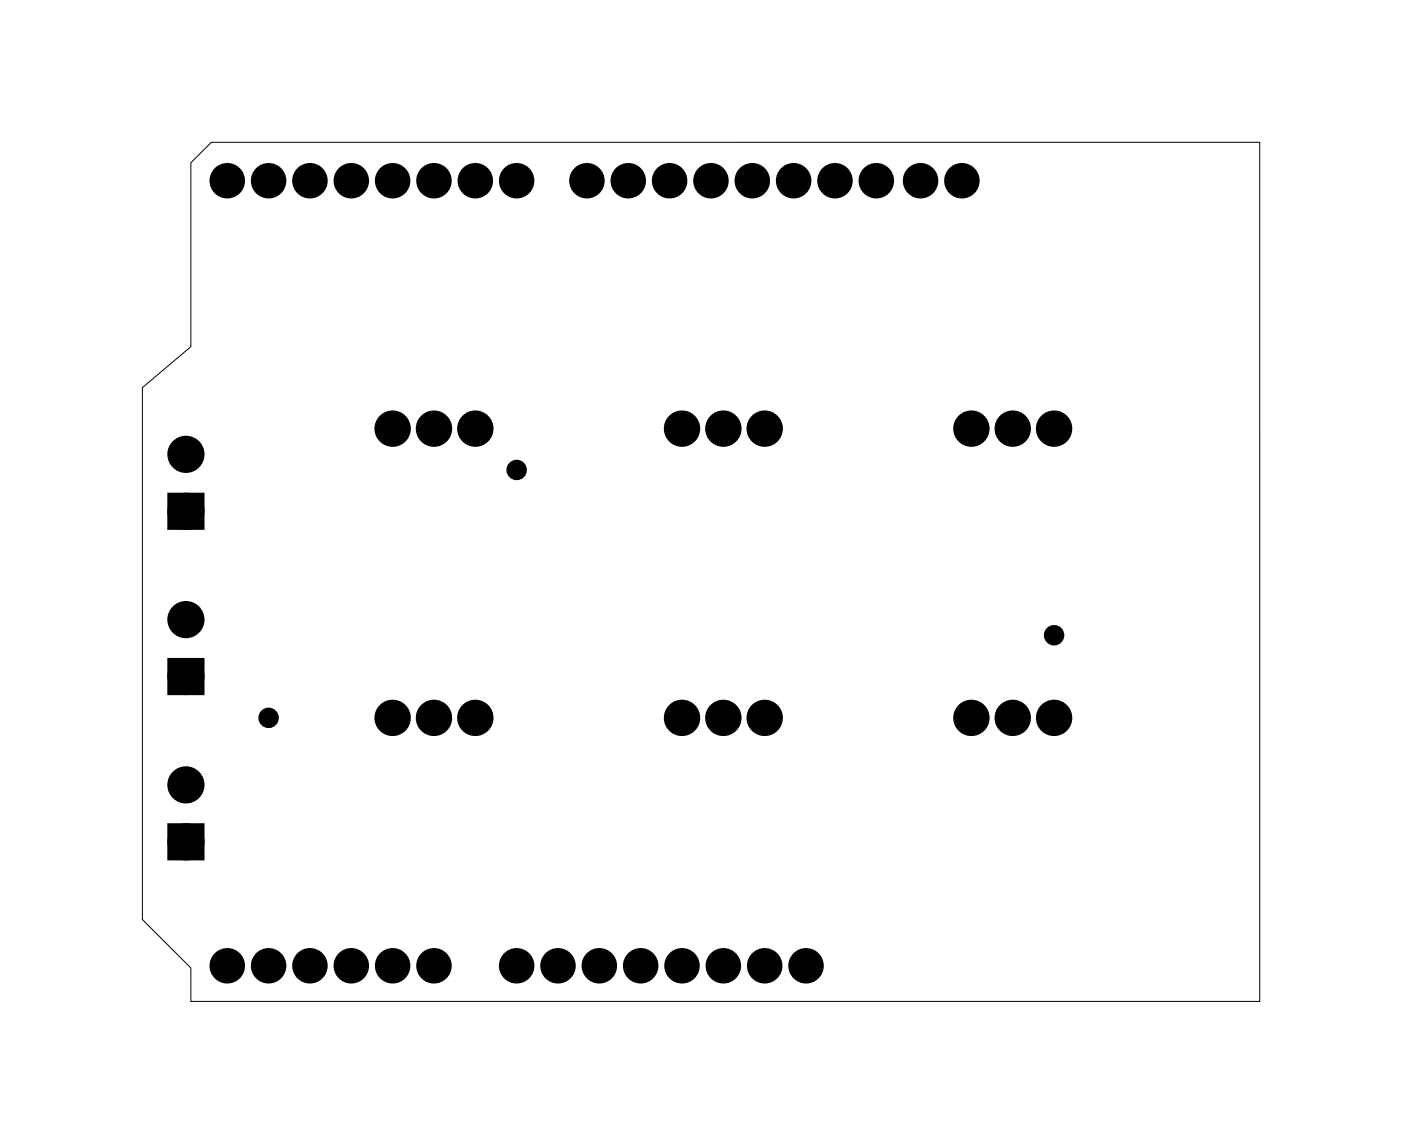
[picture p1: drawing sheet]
<svg xmlns="http://www.w3.org/2000/svg" width="86mm" height="70mm" viewBox="0 0 86 70" stroke-linecap="round" stroke-linejoin="round" font-family="sans-serif">
<path d="M11.7 10l1.3-1.3h64.4v52.9h-65.7v-2.1l-3-3v-32.7l3-2.5z" fill="none" stroke="#000" stroke-width=".06"/>
<g fill="#000">
<circle cx="14" cy="11.1" r=".7"/>
<circle cx="16.5" cy="11.1" r=".7"/>
<circle cx="19" cy="11.1" r=".7"/>
<circle cx="21.6" cy="11.1" r=".7"/>
<circle cx="24.1" cy="11.1" r=".7"/>
<circle cx="26.7" cy="11.1" r=".7"/>
<circle cx="29.2" cy="11.1" r=".7"/>
<circle cx="31.7" cy="11.1" r=".7"/>
<circle cx="36.1" cy="11.1" r=".7"/>
<circle cx="38.6" cy="11.1" r=".7"/>
<circle cx="41.1" cy="11.1" r=".7"/>
<circle cx="43.7" cy="11.1" r=".7"/>
<circle cx="46.2" cy="11.1" r=".7"/>
<circle cx="48.8" cy="11.1" r=".7"/>
<circle cx="51.3" cy="11.1" r=".7"/>
<circle cx="53.8" cy="11.1" r=".7"/>
<circle cx="56.6" cy="11.1" r=".7"/>
<circle cx="59.1" cy="11.1" r=".7"/>
<circle cx="11.4" cy="31.4" r=".76"/>
<circle cx="11.4" cy="38.1" r=".76"/>
<circle cx="11.4" cy="27.9" r=".76"/>
<circle cx="24.1" cy="26.4" r=".74"/>
<circle cx="26.7" cy="26.4" r=".74"/>
<circle cx="29.2" cy="26.4" r=".74"/>
<circle cx="31.7" cy="28.9" r=".35"/>
<circle cx="41.9" cy="26.4" r=".74"/>
<circle cx="44.4" cy="26.4" r=".74"/>
<circle cx="47" cy="26.4" r=".74"/>
<circle cx="59.7" cy="26.4" r=".74"/>
<circle cx="62.2" cy="26.4" r=".74"/>
<circle cx="64.8" cy="39.1" r=".35"/>
<circle cx="64.8" cy="26.4" r=".74"/>
<circle cx="11.4" cy="51.8" r=".76"/>
<circle cx="11.4" cy="48.3" r=".76"/>
<circle cx="11.4" cy="41.6" r=".76"/>
<circle cx="14" cy="59.4" r=".7"/>
<circle cx="16.5" cy="59.4" r=".7"/>
<circle cx="16.5" cy="44.1" r=".35"/>
<circle cx="19" cy="59.4" r=".7"/>
<circle cx="21.6" cy="59.4" r=".7"/>
<circle cx="24.1" cy="44.1" r=".74"/>
<circle cx="24.1" cy="59.4" r=".7"/>
<circle cx="26.7" cy="44.1" r=".74"/>
<circle cx="26.7" cy="59.4" r=".7"/>
<circle cx="29.2" cy="44.1" r=".74"/>
<circle cx="31.7" cy="59.4" r=".7"/>
<circle cx="34.3" cy="59.4" r=".7"/>
<circle cx="36.8" cy="59.4" r=".7"/>
<circle cx="39.4" cy="59.4" r=".7"/>
<circle cx="41.9" cy="59.4" r=".7"/>
<circle cx="41.9" cy="44.1" r=".74"/>
<circle cx="44.4" cy="59.4" r=".7"/>
<circle cx="44.4" cy="44.1" r=".74"/>
<circle cx="47" cy="44.1" r=".74"/>
<circle cx="47" cy="59.4" r=".7"/>
<circle cx="49.5" cy="59.4" r=".7"/>
<circle cx="59.7" cy="44.1" r=".74"/>
<circle cx="62.2" cy="44.1" r=".74"/>
<circle cx="64.8" cy="44.1" r=".74"/>
</g>
<g fill="none" stroke="#000" stroke-width=".78" stroke-linecap="butt">
<circle cx="14" cy="11.1" r=".7"/>
<circle cx="16.5" cy="11.1" r=".7"/>
<circle cx="19" cy="11.1" r=".7"/>
<circle cx="21.6" cy="11.1" r=".7"/>
<circle cx="24.1" cy="11.1" r=".7"/>
<circle cx="26.7" cy="11.1" r=".7"/>
<circle cx="29.2" cy="11.1" r=".7"/>
<circle cx="31.7" cy="11.1" r=".7"/>
<circle cx="36.1" cy="11.1" r=".7"/>
<circle cx="38.6" cy="11.1" r=".7"/>
<circle cx="41.1" cy="11.1" r=".7"/>
<circle cx="43.7" cy="11.1" r=".7"/>
<circle cx="46.2" cy="11.1" r=".7"/>
<circle cx="48.8" cy="11.1" r=".7"/>
<circle cx="51.3" cy="11.1" r=".7"/>
<circle cx="53.8" cy="11.1" r=".7"/>
<circle cx="56.6" cy="11.1" r=".7"/>
<circle cx="59.1" cy="11.1" r=".7"/>
<circle cx="14" cy="59.4" r=".7"/>
<circle cx="16.5" cy="59.4" r=".7"/>
<circle cx="19" cy="59.4" r=".7"/>
<circle cx="21.6" cy="59.4" r=".7"/>
<circle cx="24.1" cy="59.4" r=".7"/>
<circle cx="26.7" cy="59.4" r=".7"/>
<circle cx="31.7" cy="59.4" r=".7"/>
<circle cx="34.3" cy="59.4" r=".7"/>
<circle cx="36.8" cy="59.4" r=".7"/>
<circle cx="39.4" cy="59.4" r=".7"/>
<circle cx="41.9" cy="59.4" r=".7"/>
<circle cx="44.4" cy="59.4" r=".7"/>
<circle cx="47" cy="59.4" r=".7"/>
<circle cx="49.5" cy="59.4" r=".7"/>
</g>
<g fill="none" stroke="#000" stroke-width=".76" stroke-linecap="butt">
<path d="M10.7 30.7h1.5v1.5h-1.5zM10.7 51h1.5v1.5h-1.5zM10.7 40.8h1.5v1.6h-1.5z"/>
<circle cx="11.4" cy="38.1" r=".76"/>
<circle cx="11.4" cy="27.9" r=".76"/>
<circle cx="11.4" cy="31.4" r=".76"/>
<circle cx="24.1" cy="26.4" r=".74"/>
<circle cx="26.7" cy="26.4" r=".74"/>
<circle cx="29.2" cy="26.4" r=".74"/>
<circle cx="41.9" cy="26.4" r=".74"/>
<circle cx="44.4" cy="26.4" r=".74"/>
<circle cx="47" cy="26.4" r=".74"/>
<circle cx="59.7" cy="26.4" r=".74"/>
<circle cx="62.2" cy="26.4" r=".74"/>
<circle cx="64.8" cy="26.4" r=".74"/>
<circle cx="11.4" cy="48.3" r=".76"/>
<circle cx="11.4" cy="51.8" r=".76"/>
<circle cx="11.4" cy="41.6" r=".76"/>
<circle cx="24.1" cy="44.1" r=".74"/>
<circle cx="26.7" cy="44.1" r=".74"/>
<circle cx="29.2" cy="44.1" r=".74"/>
<circle cx="41.9" cy="44.1" r=".74"/>
<circle cx="44.4" cy="44.1" r=".74"/>
<circle cx="47" cy="44.1" r=".74"/>
<circle cx="59.7" cy="44.1" r=".74"/>
<circle cx="62.2" cy="44.1" r=".74"/>
<circle cx="64.8" cy="44.1" r=".74"/>
</g>
<path d="M10.7 30.7h1.5v1.5h-1.5zM10.7 51h1.5v1.5h-1.5zM10.7 40.8h1.5v1.6h-1.5z" fill="#000"/>
<g fill="none" stroke="#000" stroke-width=".55">
<circle cx="31.7" cy="28.9" r=".35"/>
<circle cx="64.8" cy="39.1" r=".35"/>
<circle cx="16.5" cy="44.1" r=".35"/>
</g>
</svg>
